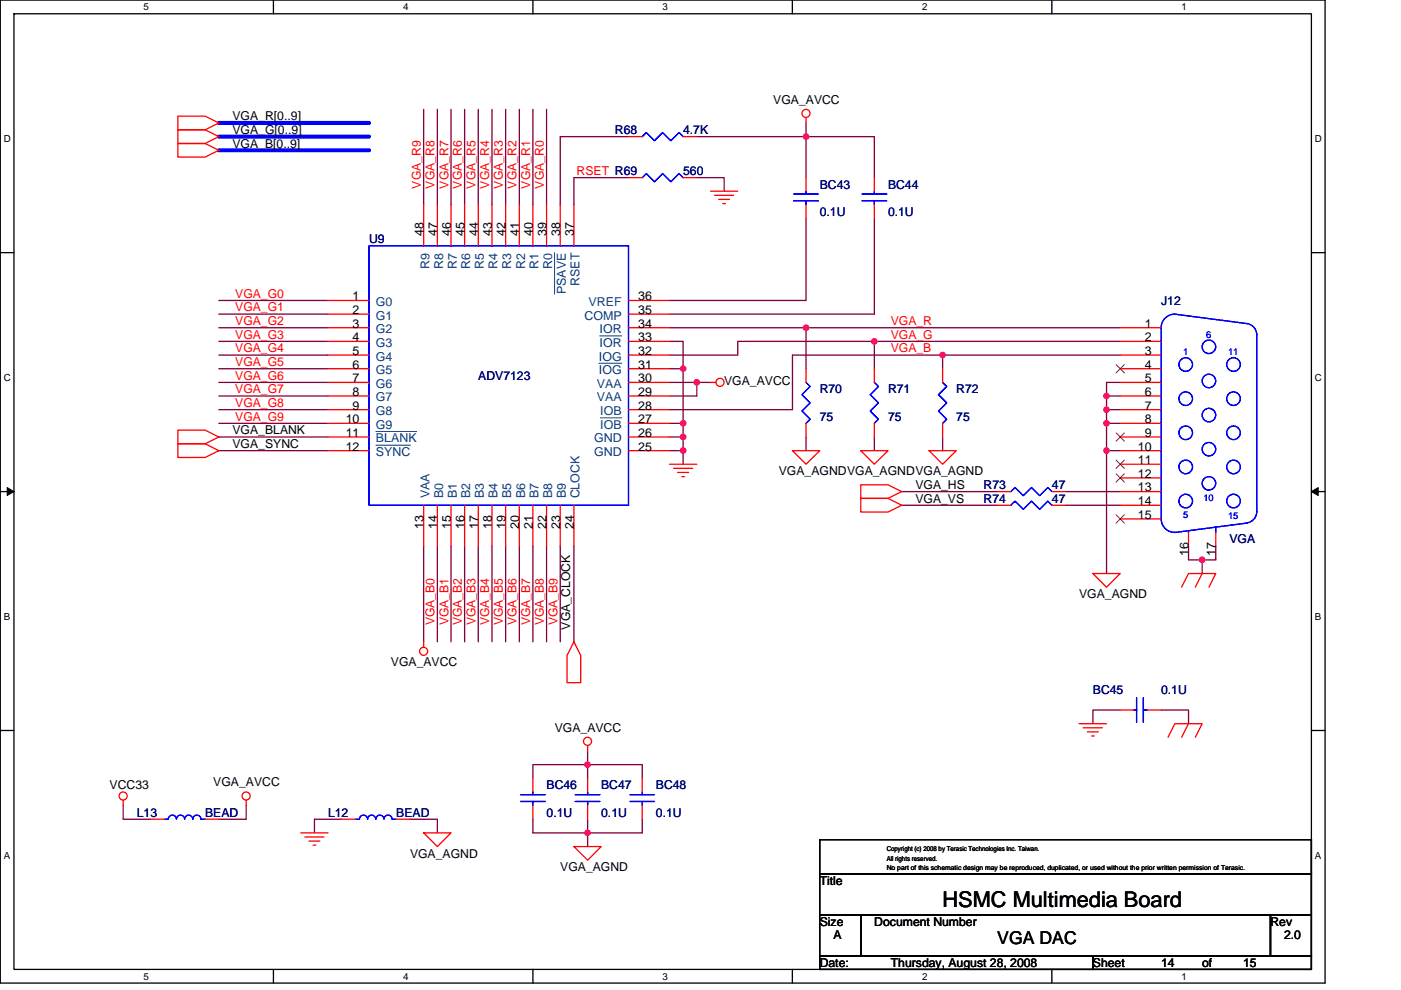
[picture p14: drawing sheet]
<svg xmlns="http://www.w3.org/2000/svg" width="297mm" height="210mm" viewBox="0 0 297 210" stroke-linecap="round" stroke-linejoin="round" font-family="sans-serif">
<defs><g id="words">
<text font-size="4.6" x="199.9" y="192.4">HSMC Multimedia Board</text>
<text font-size="3.7" x="211.5" y="200.3">VGA DAC</text>
<g font-size="2.6">
<text x="164" y="22">VGA_AVCC</text>
<text x="49.3" y="28.4">VGA_G[0..9]</text>
<text x="49.3" y="25.5">VGA_R[0..9]</text>
<text x="49.3" y="31.3">VGA_B[0..9]</text>
<text x="89.8" y="50.1" transform="rotate(-90 89.8 50.1)">48</text>
<text x="92.7" y="50.1" transform="rotate(-90 92.7 50.1)">47</text>
<text x="95.6" y="50.1" transform="rotate(-90 95.6 50.1)">46</text>
<text x="98.5" y="50.1" transform="rotate(-90 98.5 50.1)">45</text>
<text x="101.4" y="50.1" transform="rotate(-90 101.4 50.1)">44</text>
<text x="104.3" y="50.1" transform="rotate(-90 104.3 50.1)">43</text>
<text x="107.2" y="50.1" transform="rotate(-90 107.2 50.1)">42</text>
<text x="110.1" y="50.1" transform="rotate(-90 110.1 50.1)">41</text>
<text x="113" y="50.1" transform="rotate(-90 113 50.1)">40</text>
<text x="115.9" y="50.1" transform="rotate(-90 115.9 50.1)">39</text>
<text x="118.8" y="50.1" transform="rotate(-90 118.8 50.1)">38</text>
<text x="121.7" y="50.1" transform="rotate(-90 121.7 50.1)">37</text>
<text x="74.8" y="63.7">1</text>
<text x="135.3" y="63.7">36</text>
<text x="74.8" y="66.6">2</text>
<text x="74.8" y="69.5">3</text>
<text x="135.3" y="66.6">35</text>
<text x="135.3" y="69.5">34</text>
<text x="242.7" y="69.5">1</text>
<text x="74.8" y="72.4">4</text>
<text x="74.8" y="75.3">5</text>
<text x="135.3" y="75.3">32</text>
<text x="135.3" y="72.4">33</text>
<text x="242.7" y="75.3">3</text>
<text x="242.7" y="72.4">2</text>
<text x="74.8" y="81.1">7</text>
<text x="74.8" y="78.2">6</text>
<text x="74.8" y="84">8</text>
<text x="135.3" y="78.2">31</text>
<text x="135.3" y="84">29</text>
<text x="135.3" y="81.1">30</text>
<text x="153.5" y="81.7">VGA_AVCC</text>
<text x="242.7" y="81.1">5</text>
<text x="242.7" y="78.2">4</text>
<text x="242.7" y="84">6</text>
<text x="73.3" y="89.8">10</text>
<text x="74.8" y="86.9">9</text>
<text x="135.3" y="89.8">27</text>
<text x="135.3" y="86.9">28</text>
<text x="242.7" y="89.8">8</text>
<text x="242.7" y="86.9">7</text>
<text x="49.3" y="95">VGA_SYNC</text>
<text x="49.3" y="92.1">VGA_BLANK</text>
<text x="73.3" y="95.6">12</text>
<text x="73.3" y="92.7">11</text>
<text x="135.3" y="95.6">25</text>
<text x="135.3" y="92.7">26</text>
<text x="241.2" y="95.6">10</text>
<text x="242.7" y="92.7">9</text>
<text x="165.1" y="100.8">VGA_AGNDVGA_AGNDVGA_AGND</text>
<text x="241.2" y="98.4">11</text>
<text x="241.2" y="101.3">12</text>
<text x="194.1" y="103.7">VGA_HS</text>
<text x="194.1" y="106.6">VGA_VS</text>
<text x="241.2" y="104.2">13</text>
<text x="241.2" y="107.1">14</text>
<text x="89.8" y="112.1" transform="rotate(-90 89.8 112.1)">13</text>
<text x="92.7" y="112.1" transform="rotate(-90 92.7 112.1)">14</text>
<text x="95.6" y="112.1" transform="rotate(-90 95.6 112.1)">15</text>
<text x="98.5" y="112.1" transform="rotate(-90 98.5 112.1)">16</text>
<text x="101.4" y="112.1" transform="rotate(-90 101.4 112.1)">17</text>
<text x="104.3" y="112.1" transform="rotate(-90 104.3 112.1)">18</text>
<text x="107.2" y="112.1" transform="rotate(-90 107.2 112.1)">19</text>
<text x="110.1" y="112.1" transform="rotate(-90 110.1 112.1)">20</text>
<text x="113" y="112.1" transform="rotate(-90 113 112.1)">21</text>
<text x="115.9" y="112.1" transform="rotate(-90 115.9 112.1)">22</text>
<text x="118.8" y="112.1" transform="rotate(-90 118.8 112.1)">23</text>
<text x="121.7" y="112.1" transform="rotate(-90 121.7 112.1)">24</text>
<text x="241.2" y="110">15</text>
<text x="252" y="117.9" transform="rotate(-90 252 117.9)">16</text>
<text x="257.7" y="117.9" transform="rotate(-90 257.7 117.9)">17</text>
<text x="228.8" y="126.9">VGA_AGND</text>
<text x="120.9" y="133.5" transform="rotate(-90 120.9 133.5)">VGA_CLOCK</text>
<text x="82.9" y="141.4">VGA_AVCC</text>
<text x="117.6" y="155.2">VGA_AVCC</text>
<text x="23.2" y="167.4">VCC33</text>
<text x="45.2" y="166.8">VGA_AVCC</text>
<text x="86.9" y="181.9">VGA_AGND</text>
<text x="118.8" y="184.8">VGA_AGND</text>
<text x="173.8" y="187.7">Title</text>
<text x="173.8" y="196.4">Size</text>
<text x="185.4" y="196.4">Document Number</text>
<text x="269.4" y="196.4">Rev</text>
<text x="176.7" y="199.3">A</text>
<text x="272.2" y="199.3">2.0</text>
<text x="173.8" y="205">Date:</text>
<text x="188.9" y="205">Thursday, August 28, 2008</text>
<text x="231.7" y="205">Sheet</text>
<text x="246.2" y="205">14</text>
<text x="254.9" y="205">of</text>
<text x="263.6" y="205">15</text>
</g>
<g font-size="2.6" fill="#000080">
<text x="130.4" y="28.4">R68</text>
<text x="144.8" y="28.4">4.7K</text>
<text x="144.8" y="37.1">560</text>
<text x="173.8" y="40">BC43</text>
<text x="188.3" y="40">BC44</text>
<text x="173.8" y="45.8">0.1U</text>
<text x="188.3" y="45.8">0.1U</text>
<text x="78.2" y="51.6">U9</text>
<text x="246.2" y="64.6">J12</text>
<text x="101.4" y="80.5">ADV7123</text>
<text x="173.8" y="83.4">R70</text>
<text x="188.3" y="83.4">R71</text>
<text x="202.8" y="83.4">R72</text>
<text x="173.8" y="89.2">75</text>
<text x="188.3" y="89.2">75</text>
<text x="202.8" y="89.2">75</text>
<text x="208.6" y="106.6">R74</text>
<text x="208.6" y="103.7">R73</text>
<text x="223" y="106.6">47</text>
<text x="223" y="103.7">47</text>
<text x="260.7" y="115.3">VGA</text>
<text x="231.7" y="147.1">BC45</text>
<text x="246.2" y="147.1">0.1U</text>
<text x="115.9" y="167.4">BC46</text>
<text x="127.5" y="167.4">BC47</text>
<text x="139.1" y="167.4">BC48</text>
<text x="29" y="173.2">L13</text>
<text x="43.5" y="173.2">BEAD</text>
<text x="69.6" y="173.2">L12</text>
<text x="84" y="173.2">BEAD</text>
<text x="115.9" y="173.2">0.1U</text>
<text x="127.5" y="173.2">0.1U</text>
<text x="139.1" y="173.2">0.1U</text>
</g>
<g font-size="2.6" fill="#f00">
<text x="89.3" y="40" transform="rotate(-90 89.3 40)">VGA_R9</text>
<text x="92.2" y="40" transform="rotate(-90 92.2 40)">VGA_R8</text>
<text x="95.1" y="40" transform="rotate(-90 95.1 40)">VGA_R7</text>
<text x="97.9" y="40" transform="rotate(-90 97.9 40)">VGA_R6</text>
<text x="100.8" y="40" transform="rotate(-90 100.8 40)">VGA_R5</text>
<text x="103.7" y="40" transform="rotate(-90 103.7 40)">VGA_R4</text>
<text x="106.6" y="40" transform="rotate(-90 106.6 40)">VGA_R3</text>
<text x="109.5" y="40" transform="rotate(-90 109.5 40)">VGA_R2</text>
<text x="112.4" y="40" transform="rotate(-90 112.4 40)">VGA_R1</text>
<text x="115.3" y="40" transform="rotate(-90 115.3 40)">VGA_R0</text>
<text x="122.3" y="37.1">RSET R69</text>
<text x="49.9" y="63.2">VGA_G0</text>
<text x="49.9" y="68.9">VGA_G2</text>
<text x="49.9" y="66.1">VGA_G1</text>
<text x="49.9" y="71.8">VGA_G3</text>
<text x="188.8" y="71.8">VGA_G</text>
<text x="188.8" y="68.9">VGA_R</text>
<text x="49.9" y="77.6">VGA_G5</text>
<text x="49.9" y="74.7">VGA_G4</text>
<text x="188.8" y="74.7">VGA_B</text>
<text x="49.9" y="83.4">VGA_G7</text>
<text x="49.9" y="80.5">VGA_G6</text>
<text x="49.9" y="86.3">VGA_G8</text>
<text x="49.9" y="89.2">VGA_G9</text>
<text x="92.2" y="132.7" transform="rotate(-90 92.2 132.7)">VGA_B0</text>
<text x="95.1" y="132.7" transform="rotate(-90 95.1 132.7)">VGA_B1</text>
<text x="97.9" y="132.7" transform="rotate(-90 97.9 132.7)">VGA_B2</text>
<text x="100.8" y="132.7" transform="rotate(-90 100.8 132.7)">VGA_B3</text>
<text x="103.7" y="132.7" transform="rotate(-90 103.7 132.7)">VGA_B4</text>
<text x="106.6" y="132.7" transform="rotate(-90 106.6 132.7)">VGA_B5</text>
<text x="109.5" y="132.7" transform="rotate(-90 109.5 132.7)">VGA_B6</text>
<text x="112.4" y="132.7" transform="rotate(-90 112.4 132.7)">VGA_B7</text>
<text x="115.3" y="132.7" transform="rotate(-90 115.3 132.7)">VGA_B8</text>
<text x="118.2" y="132.7" transform="rotate(-90 118.2 132.7)">VGA_B9</text>
</g>
<g font-size="2.6" fill="#004080">
<text x="91" y="57" transform="rotate(-90 91 57)">R9</text>
<text x="93.9" y="57" transform="rotate(-90 93.9 57)">R8</text>
<text x="96.8" y="57" transform="rotate(-90 96.8 57)">R7</text>
<text x="99.7" y="57" transform="rotate(-90 99.7 57)">R6</text>
<text x="102.6" y="57" transform="rotate(-90 102.6 57)">R5</text>
<text x="105.5" y="57" transform="rotate(-90 105.5 57)">R4</text>
<text x="108.4" y="57" transform="rotate(-90 108.4 57)">R3</text>
<text x="111.3" y="57" transform="rotate(-90 111.3 57)">R2</text>
<text x="114.2" y="57" transform="rotate(-90 114.2 57)">R1</text>
<text x="117.1" y="57" transform="rotate(-90 117.1 57)">R0</text>
<text x="79.7" y="64.9">G0</text>
<text x="120" y="62.4" transform="rotate(-90 120 62.4)">PSAVE</text>
<text x="122.9" y="60.6" transform="rotate(-90 122.9 60.6)">RSET</text>
<text x="124.8" y="64.9">VREF</text>
<text x="79.7" y="67.8">G1</text>
<text x="79.7" y="70.7">G2</text>
<text x="123.9" y="67.8">COMP</text>
<text x="127.1" y="70.7">IOR</text>
<text x="79.7" y="73.6">G3</text>
<text x="79.7" y="76.5">G4</text>
<text x="127" y="76.5">IOG</text>
<text x="127.1" y="73.6">IOR</text>
<text x="79.7" y="82.3">G6</text>
<text x="79.7" y="79.4">G5</text>
<text x="126.6" y="82.3">VAA</text>
<text x="127" y="79.4">IOG</text>
<text x="79.7" y="85.2">G7</text>
<text x="79.7" y="88.1">G8</text>
<text x="126.6" y="85.2">VAA</text>
<text x="127.3" y="88.1">IOB</text>
<text x="79.7" y="93.9">BLANK</text>
<text x="79.7" y="91">G9</text>
<text x="126" y="93.9">GND</text>
<text x="127.3" y="91">IOB</text>
<text x="79.7" y="96.8">SYNC</text>
<text x="126" y="96.8">GND</text>
<text x="91" y="105.7" transform="rotate(-90 91 105.7)">VAA</text>
<text x="93.9" y="105.7" transform="rotate(-90 93.9 105.7)">B0</text>
<text x="96.8" y="105.7" transform="rotate(-90 96.8 105.7)">B1</text>
<text x="99.7" y="105.7" transform="rotate(-90 99.7 105.7)">B2</text>
<text x="102.6" y="105.7" transform="rotate(-90 102.6 105.7)">B3</text>
<text x="105.5" y="105.7" transform="rotate(-90 105.5 105.7)">B4</text>
<text x="108.4" y="105.7" transform="rotate(-90 108.4 105.7)">B5</text>
<text x="111.3" y="105.7" transform="rotate(-90 111.3 105.7)">B6</text>
<text x="114.2" y="105.7" transform="rotate(-90 114.2 105.7)">B7</text>
<text x="117.1" y="105.7" transform="rotate(-90 117.1 105.7)">B8</text>
<text x="120" y="105.7" transform="rotate(-90 120 105.7)">B9</text>
<text x="122.9" y="105.7" transform="rotate(-90 122.9 105.7)">CLOCK</text>
</g>
<g font-size="2.1">
<text x="30.5" y="2.2">5</text>
<text x="85.5" y="2.2">4</text>
<text x="140.5" y="2.2">3</text>
<text x="195.5" y="2.2">2</text>
<text x="250.5" y="2.2">1</text>
<text x=".8" y="30.1">D</text>
<text x="278.8" y="30.1">D</text>
<text x=".8" y="80.8">C</text>
<text x="278.8" y="80.8">C</text>
<text x=".8" y="131.4">B</text>
<text x="278.8" y="131.4">B</text>
<text x=".8" y="182.1">A</text>
<text x="278.8" y="182.1">A</text>
<text x="30.5" y="207.8">5</text>
<text x="85.5" y="207.8">4</text>
<text x="140.5" y="207.8">3</text>
<text x="195.5" y="207.8">2</text>
<text x="250.5" y="207.8">1</text>
</g>
<g font-size="2" fill="#00f">
<text x="255.8" y="71.6">6</text>
<text x="250.8" y="75.4">1</text>
<text x="260.4" y="75.4">11</text>
<text x="255.2" y="106.4">10</text>
<text x="250.8" y="109.8">5</text>
<text x="260.4" y="110.1">15</text>
</g>
<g font-size="1.4">
<text x="188" y="180.6">Copyright (c) 2008 by Terasic Technologies Inc. Taiwan.</text>
<text x="188" y="184.6">No part of this schematic design may be reproduced, duplicated, or used without the prior written permission of Terasic.</text>
<text x="188" y="182.6">All rights reserved.</text>
</g>
</g></defs>
<path d="M.1 0h280.8v208.5h-280.8zM3 2.9h275v202.7h-275z" fill="none" stroke="#000" stroke-width=".28"/>
<g fill="#fff">
<path d="M30.5 .3h1.1v2.3h-1.1z"/>
<path d="M30.5 205.9h1.1v2.3h-1.1z"/>
</g>
<path d="M58 0v2.9M58 205.6v2.9" fill="none" stroke="#000" stroke-width=".28"/>
<g fill="#fff">
<path d="M85.5 .3h1.1v2.3h-1.1z"/>
<path d="M85.5 205.9h1.1v2.3h-1.1z"/>
</g>
<path d="M113 0v2.9M113 205.6v2.9" fill="none" stroke="#000" stroke-width=".28"/>
<g fill="#fff">
<path d="M140.5 .3h1.1v2.3h-1.1z"/>
<path d="M140.5 205.9h1.1v2.3h-1.1z"/>
</g>
<path d="M168 0v2.9M168 205.6v2.9" fill="none" stroke="#000" stroke-width=".28"/>
<g fill="#fff">
<path d="M195.5 .3h1.2v2.3h-1.2z"/>
<path d="M195.5 205.9h1.2v2.3h-1.2z"/>
</g>
<path d="M223 0v2.9M223 205.6v2.9" fill="none" stroke="#000" stroke-width=".28"/>
<g fill="#fff">
<path d="M250.5 .3h1.2v2.3h-1.2z"/>
<path d="M250.5 205.9h1.2v2.3h-1.2z"/>
<path d="M.8 28.3h1.5v2.3h-1.5z"/>
<path d="M278.8 28.3h1.5v2.3h-1.5z"/>
<path d="M.8 78.9h1.5v2.3h-1.5z"/>
<path d="M278.8 78.9h1.5v2.3h-1.5z"/>
</g>
<path d="M.1 53.6h2.9M278 53.6h2.9" fill="none" stroke="#000" stroke-width=".28"/>
<g fill="#fff">
<path d="M.8 129.6h1.4v2.3h-1.4z"/>
<path d="M278.8 129.6h1.4v2.3h-1.4z"/>
</g>
<path d="M.1 104.3h2.9M278 104.3h2.9" fill="none" stroke="#000" stroke-width=".28"/>
<path d="M1.5 103.4l1.5 .9-1.5 .8zM278 104.3l1.5-.9v1.7z" fill="#000" stroke="#000" stroke-width=".21"/>
<g fill="#fff">
<path d="M.8 180.3h1.4v2.3h-1.4z"/>
<path d="M278.8 180.3h1.4v2.3h-1.4z"/>
</g>
<path d="M.1 154.9h2.9M278 154.9h2.9M173.8 178.1h104.2v7.2h-104.2zM173.8 194h8.7v8.7h-8.7zM173.8 185.3h104.2v8.7h-104.2zM182.5 194h86.9v8.7h-86.9zM269.4 194h8.6v8.7h-8.6zM173.8 202.7h57.9v2.9h-57.9zM231.7 202.7h46.3v2.9h-46.3z" fill="none" stroke="#000" stroke-width=".28"/>
<g fill="none" stroke="#800040" stroke-width=".28">
<path d="M89.8 23.2v20.3M92.7 23.2v20.3M95.6 23.2v20.3M98.5 23.2v20.3M101.4 23.2v20.3M104.3 23.2v20.3M107.2 23.2v20.3M110.1 23.2v20.3M113 23.2v20.3M115.9 23.2v20.3M133.3 37.7h-11.6v5.8M133.3 29h-14.5v14.5"/>
<path d="M147.7 29h23.2v8.7M147.7 37.7h5.8v2.9M170.9 26.1v2.9h14.5v8.7M170.9 46.4v17.3h-29M185.4 46.4v20.2h-43.5M46.4 63.7h23.2M46.4 69.5h23.2M46.4 66.6h23.2M46.4 78.2h23.2M46.4 75.3h23.2M46.4 72.4h23.2M141.9 69.5h29"/>
<path d="M141.9 72.4h2.9v5.8M141.9 78.2h2.9M144.8 78.2v11.6M170.9 69.5v8.7M170.9 69.5h66.6M185.4 72.4h52.1M185.4 72.4v5.8M185.4 72.4h-29v2.9h-14.5M199.9 75.3v2.9M199.9 75.3h37.6M199.9 75.3h-31.9v11.6h-26.1M46.4 86.9h23.2"/>
<path d="M46.4 84h23.2M46.4 81.1h23.2M46.4 89.8h23.2M46.4 92.7h23.2M46.4 95.6h23.2M141.9 89.8h2.9M141.9 95.6h2.9M141.9 92.7h2.9M141.9 81.1h5.8v2.9h-5.8M144.8 92.7v2.9M144.8 95.6v2.9M144.8 89.8v2.9"/>
<path d="M147.7 81.1h2.9M170.9 92.7v2.9M185.4 92.7v2.9M199.9 92.7v2.9M234.6 84h2.9M234.6 86.9h2.9M234.6 95.6h2.9M234.6 89.8h2.9M234.6 95.6v26M234.6 89.8v5.8M234.6 84v2.9M234.6 86.9v2.9"/>
<path d="M237.5 81.1h-2.9v2.9M89.8 115.8v20.3M92.7 115.8v20.3M95.6 115.8v20.3M98.5 115.8v20.3M101.4 115.8v20.3M104.3 115.8v20.3M107.2 115.8v20.3M110.1 115.8v20.3M113 115.8v20.3M115.9 115.8v20.3M118.8 115.8v20.3"/>
<path d="M121.7 115.8v20.3M191.2 104.3h20.3M191.2 107.2h20.3M225.9 107.2h11.6M225.9 104.3h11.6M252 115.8v2.9h2.9M254.9 118.7v2.9M257.8 115.8v2.9h-2.9M124.6 159.3v2.9M237.5 150.6h-5.8v2.9M246.2 150.6h5.8v2.9M26.1 170.9v2.9h5.8"/>
<path d="M52.2 170.9v2.9h-5.8M72.5 173.8h-5.8v2.9M86.9 173.8h5.8v2.9M113 173.8v2.9h11.6M124.6 162.2h11.6v2.9M124.6 173.8v2.9M124.6 176.7v2.9M124.6 162.2v2.9M124.6 162.2h-11.6v2.9M136.2 173.8v2.9h-11.6"/>
</g>
<g fill="#f0f" stroke="#f0f" stroke-width=".28">
<circle cx="234.6" cy="95.6" r=".57"/>
<circle cx="234.6" cy="84" r=".57"/>
<circle cx="147.7" cy="81.1" r=".57"/>
<circle cx="144.8" cy="92.7" r=".57"/>
<circle cx="185.4" cy="72.4" r=".57"/>
<circle cx="144.8" cy="89.8" r=".57"/>
<circle cx="144.8" cy="95.6" r=".57"/>
<circle cx="144.8" cy="78.2" r=".57"/>
<circle cx="124.6" cy="162.2" r=".57"/>
<circle cx="254.9" cy="118.7" r=".57"/>
<circle cx="170.9" cy="29" r=".57"/>
<circle cx="170.9" cy="69.5" r=".57"/>
<circle cx="234.6" cy="86.9" r=".57"/>
<circle cx="234.6" cy="89.8" r=".57"/>
<circle cx="199.9" cy="75.3" r=".57"/>
<circle cx="124.6" cy="176.6" r=".57"/>
</g>
<path d="M46.4 26.1h31.8M46.4 29h31.8M46.4 31.9h31.8" fill="none" stroke="#00f" stroke-width=".87"/>
<g fill="none" stroke="#f00" stroke-width=".28">
<path d="M37.7 27.5h5.8l2.9 1.5-2.9 1.4h-5.8zM37.7 30.4h5.8l2.9 1.5-2.9 1.4h-5.8zM37.7 24.6h5.8l2.9 1.5-2.9 1.4h-5.8zM133.3 37.7h2.9M133.3 29h2.9M144.8 37.7h2.9M144.8 29h2.9M170.9 24.9v1.2M170.9 37.7v2.9M185.4 37.7v2.9M89.8 43.5v8.7M92.7 43.5v8.7"/>
<path d="M95.6 43.5v8.7M98.5 43.5v8.7M101.4 43.5v8.7M104.3 43.5v8.7M107.2 43.5v8.7M110.1 43.5v8.7M113 43.5v8.7M115.9 43.5v8.7M118.8 43.5v8.7M121.7 43.5v8.7M150.6 40.6h5.8M151.5 41.4h4.1"/>
<path d="M152.4 42.3h2.3M153.2 43.2h.6M170.9 43.5v2.9M185.4 43.5v2.9M69.6 78.2h8.6M69.6 75.3h8.6M69.6 72.4h8.6M69.6 69.5h8.6M69.6 66.6h8.6M69.6 63.7h8.6M133.3 78.2h8.6M133.3 75.3h8.6"/>
<path d="M133.3 72.4h8.6M133.3 69.5h8.6M133.3 66.6h8.6M133.3 63.7h8.6M170.9 78.2v2.9M185.4 78.2v2.9M199.9 78.2v2.9M237.5 78.2h8.7M237.5 75.3h8.7M237.5 72.4h8.7M237.5 69.5h8.7M37.7 94.1h5.8l2.9 1.5-2.9 1.4h-5.8z"/>
<path d="M37.7 91.2h5.8l2.9 1.5-2.9 1.4h-5.8zM69.6 81.1h8.6M69.6 92.7h8.6M69.6 89.8h8.6M69.6 86.9h8.6M69.6 84h8.6M69.6 95.6h8.6M133.3 81.1h8.6M133.3 92.7h8.6M133.3 89.8h8.6M133.3 86.9h8.6M133.3 84h8.6"/>
<path d="M133.3 95.6h8.6M141.9 98.5h5.8M142.8 99.3h4.1M150.6 81.1h1.2M168 95.6h5.8l-2.9 2.9zM170.9 89.8v2.9M182.5 95.6h5.8l-2.9 2.9zM185.4 89.8v2.9M197 95.6h5.8l-2.9 2.9zM199.9 89.8v2.9M237.5 81.1h8.7M237.5 92.7h8.7"/>
<path d="M237.5 89.8h8.7M237.5 86.9h8.7M237.5 84h8.7M237.5 95.6h8.7M237.5 98.5h8.7M89.8 107.2v8.6M92.7 107.2v8.6M95.6 107.2v8.6M98.5 107.2v8.6M101.4 107.2v8.6M104.3 107.2v8.6M107.2 107.2v8.6"/>
<path d="M110.1 107.2v8.6M113 107.2v8.6M115.9 107.2v8.6M118.8 107.2v8.6M121.7 107.2v8.6M143.7 100.2h2.3M144.6 101.1h.5M182.5 102.8h5.8l2.9 1.5-2.9 1.4h-5.8zM182.5 105.7h5.8l2.9 1.5-2.9 1.4h-5.8zM211.5 104.3h2.8M211.5 107.2h2.8M223 104.3h2.9"/>
<path d="M223 107.2h2.9M237.5 101.4h8.7M237.5 104.3h8.7M237.5 107.2h8.7M237.5 110.1h8.7M252 112.9v2.9M257.8 112.9v2.9M89.8 136.1v1.2M121.7 136.1l1.4 2.9v5.8h-2.9v-5.8zM231.7 121.6h5.8l-2.9 2.9zM250.5 124.5l1.5-2.9h5.8l-1.5 2.9M254.9 121.6l-1.5 2.9"/>
<path d="M124.6 158.1v1.2M228.8 153.5h5.8M229.7 154.4h4M230.5 155.2h2.4M231.4 156.1h.6M237.5 150.6h2.9M243.3 150.6h2.9M247.6 156.4l1.5-2.9h5.8l-1.5 2.9M252 153.5l-1.5 2.9M26.1 169.7v1.2M31.9 173.8h2.9M43.5 173.8h2.9"/>
<path d="M52.2 169.7v1.2M63.8 176.7h5.8M64.6 177.5h4.1M65.5 178.4h2.3M66.4 179.3h.5M72.5 173.8h2.9M84 173.8h2.9M89.8 176.7h5.8l-2.9 2.9zM113 165.1v2.9M113 170.9v2.9M121.7 179.6h5.8l-2.9 2.9zM124.6 165.1v2.9"/>
<path d="M124.6 170.9v2.9M136.2 165.1v2.9M136.2 170.9v2.9"/>
<circle cx="170.9" cy="24.1" r=".86"/>
<circle cx="152.7" cy="81.1" r=".86"/>
<circle cx="89.8" cy="138.1" r=".86"/>
<circle cx="124.6" cy="157.2" r=".86"/>
<circle cx="26.1" cy="168.8" r=".86"/>
<circle cx="52.2" cy="168.8" r=".86"/>
</g>
<g fill="none" stroke="#00f" stroke-width=".28">
<path d="M136.2 37.7l.8-.9 1.8 1.7 1.7-1.7 1.7 1.7 1.8-1.7 .8 .9M136.2 29l.8-.9 1.8 1.7 1.7-1.7 1.7 1.7 1.8-1.7 .8 .9M78.2 52.2h55.1v55h-55.1zM168.3 42.6h5.2M168.3 41.1h5.2M170.9 40.6v.5M170.9 42.6v.9M182.8 42.6h5.2M182.8 41.1h5.2M185.4 40.6v.5M185.4 42.6v.9M264.4 68.6a2.39 2.39 0 0 1 2.1 2.4l-.1 37.6a2.33 2.33 0 0 1-2 2.3"/>
<path d="M264.4 68.6l-15.3-2a2.87 2.87 0 0 0-2.9 2.9v40.6M170.9 81.1l.9 .9-1.8 1.7 1.8 1.7-1.8 1.8 1.8 1.7-.9 .9M185.4 81.1l.8 .9-1.7 1.7 1.7 1.7-1.7 1.8 1.7 1.7-.8 .9M199.9 81.1l.8 .9-1.7 1.7 1.7 1.7-1.7 1.8 1.7 1.7-.8 .9M214.3 107.2l.9-.9 1.8 1.7 1.7-1.7 1.7 1.7 1.8-1.7 .8 .9M214.3 104.3l.9-.9 1.8 1.7 1.7-1.7 1.7 1.7 1.8-1.7 .8 .9M246.2 110a2.88 2.88 0 0 0 2.9 2.9M252 112.7v.2M257.8 111.8v1.1M264.4 110.9l-15.3 2M240.4 150.6h.6M241 148v5.2"/>
<path d="M242.4 150.6h.9M242.4 148v5.2M39.1 173.7a.86 .86 0 0 0-.8-.8 .86 .86 0 0 0-.9 .8 .87 .87 0 0 0-.8-.8 .87 .87 0 0 0-.9 .8l-.9 .1M39.2 173.7a.87 .87 0 0 1 .8-.8 .87 .87 0 0 1 .9 .8 .86 .86 0 0 1 .8-.8 .86 .86 0 0 1 .9 .8l.9 .1M77.9 173.7a.86 .86 0 0 0-.8-.8 .86 .86 0 0 0-.9 .8l-.8 .1M78 173.7a.86 .86 0 0 1 .8-.8 .86 .86 0 0 1 .9 .8 .87 .87 0 0 1 .8-.8 .87 .87 0 0 1 .9 .8 .87 .87 0 0 1 .9-.8 .87 .87 0 0 1 .8 .8l.9 .1M110.4 170h5.2M110.4 168.6h5.2M113 168v.6M113 170v.9M122 170h5.2M122 168.6h5.2"/>
<path d="M124.6 168v.6M124.6 170v.9M133.6 170h5.2M133.6 168.6h5.2M136.2 168v.6M136.2 170v.9"/>
<circle cx="251.4" cy="77.3" r="1.44"/>
<circle cx="256.3" cy="73.6" r="1.43"/>
<circle cx="261.5" cy="77.3" r="1.44"/>
<circle cx="251.4" cy="84.6" r="1.44"/>
<circle cx="251.4" cy="99" r="1.44"/>
<circle cx="251.4" cy="91.8" r="1.44"/>
<circle cx="256.3" cy="80.8" r="1.43"/>
<circle cx="256.3" cy="95.3" r="1.43"/>
<circle cx="256.3" cy="88" r="1.43"/>
<circle cx="261.5" cy="99" r="1.44"/>
<circle cx="261.5" cy="84.6" r="1.44"/>
<circle cx="261.5" cy="91.8" r="1.44"/>
<circle cx="251.4" cy="106.3" r="1.44"/>
<circle cx="256.3" cy="102.5" r="1.43"/>
<circle cx="261.5" cy="106.3" r="1.44"/>
</g>
<path d="M236.6 77.3l1.8 1.8M238.4 77.3l-1.8 1.8M236.6 91.8l1.8 1.8M236.6 97.6l1.8 1.8M238.4 91.8l-1.8 1.8M238.4 97.6l-1.8 1.8M236.6 100.5l1.8 1.8M236.6 109.2l1.8 1.8M238.4 100.5l-1.8 1.8M238.4 109.2l-1.8 1.8" fill="none" stroke="#804000" stroke-width=".21"/>
<path d="M117.6 53.6v8.8M127 77h4.8M127.1 71.2h4.7M79.7 94.4h7.3M79.7 91.5h8.6M127.3 88.6h4.5" fill="none" stroke="#004080" stroke-width=".21"/>
<use href="#words"/>
</svg>
